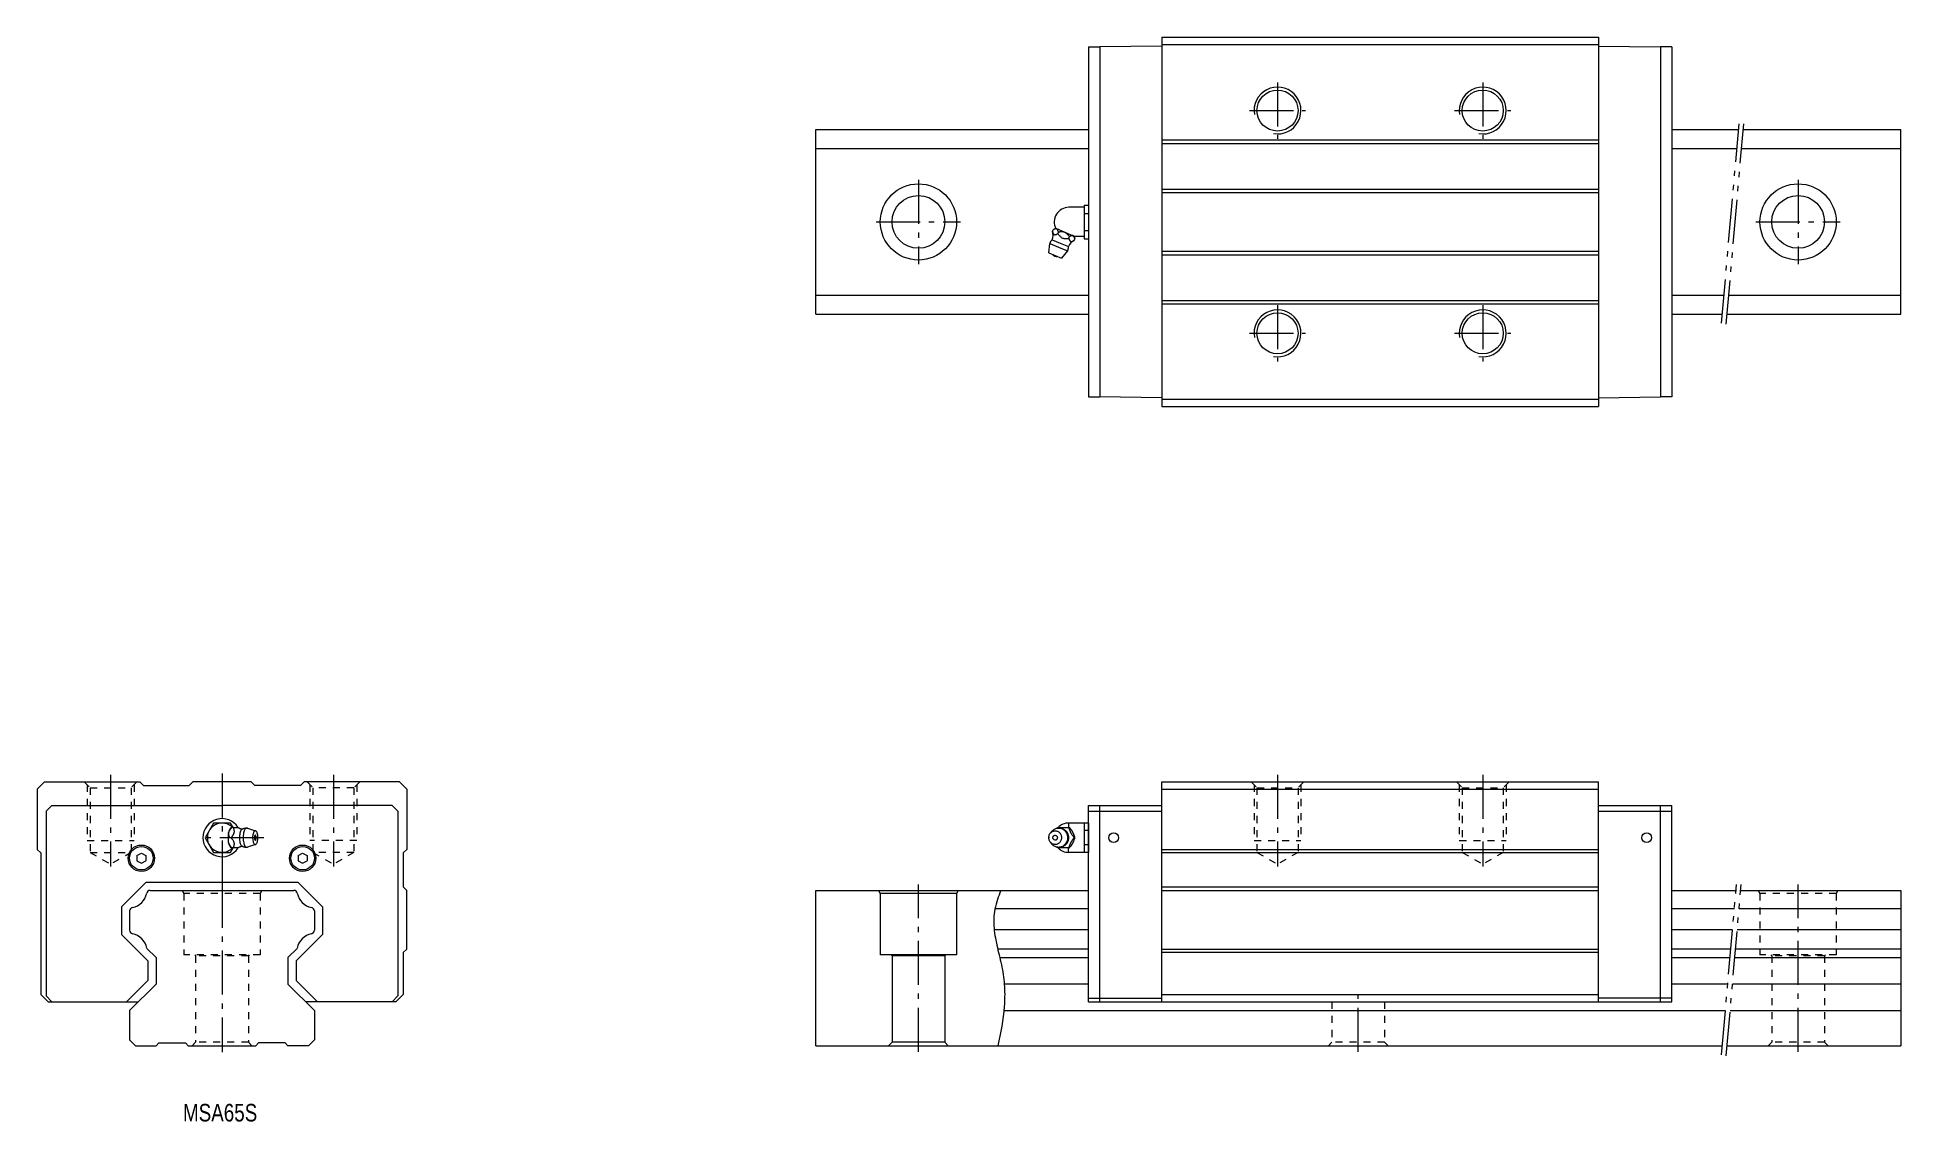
# Model space of a CAD drawing. Header units: inches. Extents: x -63 to 573, y -26 to 344.
import ezdxf

# ---------------------------------------------------------------- set-up
doc = ezdxf.new("R2010")
doc.units = ezdxf.units.IN
for name, pattern in [('CENTER', [22.8, 15, -3, 1.8, -3]), ('DASHED', [4.8, 2.4, -2.4]), ('PHANTOM', [27.6, 15, -3, 1.8, -3, 1.8, -3])]:
    doc.linetypes.add(name, pattern=pattern)
doc.layers.add('Unnamed [1]', color=7, linetype='Continuous', lineweight=0)
doc.layers.add('Unnamed [2]', color=7, linetype='Continuous', lineweight=0)
doc.styles.add('CK_TEXT_STYLE_0043', font='', dxfattribs={"width": 0.8, "height": 6})
doc.styles.get('CK_TEXT_STYLE_0043').set_extended_font_data('SMOOTH')

msp = doc.modelspace()

# ---------------------------------------------------------------- texts
at = {"layer": 'Unnamed [1]', "color": 4, "lineweight": 0, "insert": (-0.64, -19.82), "char_height": 6, "attachment_point": 2, "line_spacing_factor": 0.75, "style": 'CK_TEXT_STYLE_0043'}
msp.add_mtext('MSA65S', dxfattribs=at)

# ---------------------------------------------------------------- linework, layer by layer
at = {"layer": 'Unnamed [1]', "color": 4, "linetype": 'Continuous', "lineweight": 0}
for p, q in [((295.46, 340.77), (299.36, 340.77)), ((320.46, 341.07), (299.36, 340.77)), ((469.46, 341.07), (490.56, 340.77)), ((490.56, 340.77), (490.56, 221.37)), ((494.46, 340.77), (490.56, 340.77)), ((494.46, 340.77), (494.46, 221.37)), ((494.46, 286.84), (494.46, 275.3)), ((295.46, 221.37), (299.36, 221.37)), ((320.46, 221.07), (299.36, 221.37)), ((469.46, 221.07), (490.56, 221.37)), ((494.46, 221.37), (490.56, 221.37))]:
    msp.add_line(p, q, dxfattribs=at)
at = {"layer": 'Unnamed [1]', "color": 4, "linetype": 'Continuous', "lineweight": 0, "extrusion": (-1.46155e-06, -2.923e-06, 1)}
msp.add_line((-24.5, 53, 0), (24.5, 53, 0), dxfattribs=at)
at = {"layer": 'Unnamed [1]', "color": 4, "linetype": 'Continuous', "lineweight": 0, "extrusion": (-4.38427e-06, -4.38427e-06, 1)}
for p, q in [((-31.5, 45.99, 0), (-31.5, 39.4, 0)), ((31.5, 45.99, 0), (31.5, 39.4, 0)), ((25.65, 33.25, 0), (22.5, 30.1, 0))]:
    msp.add_line(p, q, dxfattribs=at)
at = {"layer": 'Unnamed [1]', "color": 4, "linetype": 'Continuous', "lineweight": 0, "extrusion": (-1.46155e-06, -4.38466e-06, 1)}
for p, q in [((-25.65, 33.25, 0), (-22.5, 30.1, 0)), ((-22.5, 30.1, 0), (-22.5, 21, 0)), ((22.5, 30.1, 0), (22.5, 21, 0)), ((-22.5, 21, 0), (-31.5, 12, 0)), ((22.5, 21, 0), (31.5, 12, 0)), ((-31.5, 12, 0), (-31.5, 2, 0)), ((31.5, 12, 0), (31.5, 2, 0)), ((-31.5, 2, 0), (-29.5, 0, 0)), ((-21.5, 1, 0), (-22.5, 0, 0)), ((-21.5, 1, 0), (-12.5, 1, 0)), ((-12.5, 1, 0), (-11.5, 0, 0)), ((12.5, 1, 0), (11.5, 0, 0)), ((21.5, 1, 0), (12.5, 1, 0)), ((21.5, 1, 0), (22.5, 0, 0)), ((31.5, 2, 0), (29.5, 0, 0)), ((-29.5, 0, 0), (-22.5, 0, 0)), ((-11.5, 0, 0), (11.5, 0, 0)), ((29.5, 0, 0), (22.5, 0, 0))]:
    msp.add_line(p, q, dxfattribs=at)
at = {"layer": 'Unnamed [1]', "color": 4, "linetype": 'Continuous', "lineweight": 0}
for centre, radius, start, end in [((-31.67, 53.17, 0), 6.1, 280.80394, 349.19606), ((-24.5, 51.8, 0), 1.2, 90, 169.19606), ((24.5, 51.8, 0), 1.2, 10.80394, 90), ((31.67, 53.17, 0), 6.1, 190.80394, 259.19606), ((-30.3, 45.99, 0), 1.2, 100.80394, 180), ((30.3, 45.99, 0), 1.2, 0, 79.19606), ((-30.3, 39.4, 0), 1.2, 180, 259.19606), ((-31.67, 32.23, 0), 6.1, 9.65607, 79.19606), ((31.67, 32.23, 0), 6.1, 100.80394, 170.34393), ((30.3, 39.4, 0), 1.2, 280.80394, 0)]:
    msp.add_arc(centre, radius, start, end, dxfattribs=at)
at = {"layer": 'Unnamed [2]', "color": 4, "linetype": 'Continuous', "lineweight": 0}
for p, q in [((320.46, 344.07), (320.46, 218.07)), ((320.46, 344.07), (469.46, 344.07)), ((469.46, 344.07), (469.46, 218.07)), ((295.46, 340.77), (295.46, 221.37)), ((299.36, 340.77), (299.36, 221.37)), ((320.46, 341.57), (469.46, 341.57)), ((202.5, 312.57), (295.46, 312.57)), ((202.5, 249.57), (202.5, 312.57)), ((494.46, 312.57), (517.18, 312.57)), ((518.79, 312.57), (572.5, 312.57)), ((572.5, 249.57), (572.5, 312.57)), ((202.5, 306.07), (295.46, 306.07)), ((320.46, 309.07), (469.46, 309.07)), ((320.46, 307.87), (469.46, 307.87)), ((494.46, 306.07), (516.61, 306.07)), ((518.22, 306.07), (572.5, 306.07)), ((293.97, 286.07, 0), (288.81, 286.07, 0)), ((293.97, 286.84), (295.46, 286.84)), ((293.97, 286.84), (293.97, 275.3)), ((295.46, 286.84), (295.46, 275.3)), ((320.46, 292.27), (469.46, 292.27)), ((320.46, 291.07), (469.46, 291.07)), ((293.97, 283.96), (295.46, 283.96)), ((281.96, 270.47, -0.2), (282.26, 273.7, -0.2)), ((282.26, 273.7, -0.2), (285.31, 272.44, -0.2)), ((283.11, 274.97, -0.2), (285.89, 273.82, -0.2)), ((283.17, 277.82, -0.2), (283.4, 278.37, -0.2)), ((284.58, 278.69, -0.2), (284.18, 278.86, -0.2)), ((284.58, 278.69, -0.2), (284.65, 278.66, -0.2)), ((287.34, 277.55, -0.2), (284.65, 278.66, -0.2)), ((285.03, 277.04, -0.2), (285.26, 277.6, -0.2)), ((285.89, 273.82, -0.2), (288.66, 272.67, -0.2)), ((287.34, 277.55, -0.2), (287.49, 277.49, -0.2)), ((290.18, 276.37, -0.2), (287.49, 277.49, -0.2)), ((288.77, 275.5, -0.2), (289, 276.05, -0.2)), ((290.18, 276.37, -0.2), (290.26, 276.34, -0.2)), ((290.65, 276.18, -0.2), (290.26, 276.34, -0.2)), ((290.63, 274.72, -0.2), (290.86, 275.28, -0.2)), ((293.97, 276.07, 0), (290.67, 276.07, 0)), ((293.97, 278.18), (295.46, 278.18)), ((293.97, 275.3), (295.46, 275.3)), ((281.96, 270.47, -0.2), (284.13, 269.57, -0.2)), ((284.13, 269.57, -0.2), (286.3, 268.67, -0.2)), ((285.31, 272.44, -0.2), (288.36, 271.17, -0.2)), ((288.36, 271.17, -0.2), (286.3, 268.67, -0.2)), ((320.46, 271.07), (469.46, 271.07)), ((320.46, 269.87), (469.46, 269.87)), ((202.5, 256.07), (295.46, 256.07)), ((320.46, 254.27), (469.46, 254.27)), ((494.46, 256.07), (512.24, 256.07)), ((513.85, 256.07), (572.5, 256.07)), ((202.5, 249.57), (295.46, 249.57)), ((320.46, 253.07), (469.46, 253.07)), ((494.46, 249.57), (511.67, 249.57)), ((513.28, 249.57), (572.5, 249.57)), ((320.46, 220.57), (469.46, 220.57)), ((320.46, 218.07), (469.46, 218.07)), ((-60.5, 90), (-63, 87.5)), ((-60.5, 90), (-28, 90)), ((-28, 90), (-26.8, 88.8)), ((-10, 90), (-11.2, 88.8)), ((10, 90), (-10, 90)), ((10, 90), (11.2, 88.8)), ((28, 90), (26.8, 88.8)), ((60.5, 90), (28, 90)), ((60.5, 90), (63, 87.5)), ((320.46, 15), (320.46, 90)), ((320.46, 90), (469.46, 90)), ((469.46, 15), (469.46, 90)), ((-63, 87.5), (-63, 67)), ((-26.8, 88.8), (-11.2, 88.8)), ((26.8, 88.8), (11.2, 88.8)), ((63, 87.5), (63, 67)), ((320.46, 87.5), (469.46, 87.5)), ((-60, 80), (-58, 82)), ((-60, 80), (-60, 17)), ((-58, 82), (0, 82)), ((58, 82), (0, 82)), ((60, 80), (58, 82)), ((60, 80), (60, 17)), ((295.46, 15), (295.46, 82)), ((295.46, 82), (320.46, 82)), ((295.46, 80), (320.46, 80)), ((299.36, 15), (299.36, 82)), ((469.46, 82), (494.46, 82)), ((469.46, 80), (494.46, 80)), ((490.56, 15), (490.56, 82)), ((494.46, 15), (494.46, 82)), ((-2.89, 75.99, -10.15), (-5.77, 71, -10.15)), ((-5.77, 71, -10.15), (-2.89, 65.99, -10.16)), ((2.9, 75.99, -10.16), (-2.89, 75.99, -10.16)), ((2.22, 72.68), (2.25, 72.82)), ((3.76, 74.48, -9.81), (2.9, 75.99, -10.16)), ((3.22, 74.5), (3.31, 74.5)), ((3.87, 74.5), (3.31, 74.5)), ((3.87, 74.5), (5.51, 74.5)), ((8.64, 74.27), (11.45, 73.33)), ((282.52, 72.58, 10.72), (283.06, 73.22, 10.72)), ((285.03, 74.5, 10.72), (288.77, 74.5, 10.72)), ((295.46, 76), (288.73, 76)), ((288.73, 76), (288.73, 74.49, 3.58)), ((288.77, 74.5, 10.72), (289, 74.5, 10.72)), ((290.18, 72.82, 10.72), (290.26, 72.68, 10.72)), ((290.63, 71, 10.72), (290.86, 71, 10.72)), ((293.97, 76), (293.97, 66)), ((295.46, 73.45, 4.36), (293.97, 73.45, 4.36)), ((295.46, 76), (295.46, 66)), ((-63, 67), (-61.8, 65.8)), ((-61.8, 65.8), (-61.8, 17.5)), ((-29, 64.87), (-27.5, 65.73)), ((-29, 64.87), (-29, 63.13)), ((-27.5, 65.73), (-26, 64.87)), ((-26, 64.87), (-26, 63.13)), ((-2.89, 65.99, -10.16), (2.89, 66, -10.15)), ((2.25, 69.18), (2.22, 69.32)), ((2.89, 66, -10.15), (3.76, 67.51, -9.81)), ((3.31, 67.5), (3.22, 67.5)), ((3.87, 67.5), (3.31, 67.5)), ((5.5, 67.5), (3.87, 67.5)), ((11.45, 68.67), (8.64, 67.72)), ((26, 64.87), (27.5, 65.73)), ((26, 64.87), (26, 63.13)), ((27.5, 65.73), (29, 64.87)), ((29, 64.87), (29, 63.13)), ((63, 67), (61.8, 65.8)), ((61.8, 65.8), (61.8, 54.2)), ((283.06, 68.78, 10.72), (282.52, 69.42, 10.72)), ((288.77, 67.5, 10.72), (285.03, 67.5, 10.72)), ((288.73, 66), (288.73, 67.51, 3.58)), ((295.46, 66), (288.73, 66)), ((288.77, 67.5, 10.72), (289, 67.5, 10.72)), ((290.26, 69.32, 10.72), (290.18, 69.18, 10.72)), ((295.46, 68.53, 4.35), (293.97, 68.53, 4.35)), ((320.46, 67), (469.46, 67)), ((320.46, 66), (469.46, 66)), ((-29, 63.13), (-27.5, 62.27)), ((-27.5, 62.27), (-26, 63.13)), ((26, 63.13), (27.5, 62.27)), ((27.5, 62.27), (29, 63.13)), ((-25.91, 55.8), (-34.3, 47.41)), ((-25.91, 55.8), (25.91, 55.8)), ((25.91, 55.8), (34.3, 47.41)), ((63, 53), (61.8, 54.2)), ((63, 33), (63, 53)), ((202.5, 53), (295.46, 53)), ((202.5, 0), (202.5, 53)), ((223.92, 53), (224.5, 52)), ((250.5, 52), (224.5, 52)), ((224.5, 52), (224.5, 31)), ((251.08, 53), (250.5, 52)), ((250.5, 52), (250.5, 31)), ((320.46, 54.2), (469.46, 54.2)), ((320.46, 53), (469.46, 53)), ((494.46, 53), (516.31, 53)), ((517.91, 53), (572.5, 53)), ((572.5, 53), (572.5, 0)), ((-34.3, 47.41), (-34.3, 37.94)), ((34.3, 47.41), (34.3, 37.94)), ((263.66, 46.89), (295.46, 46.89)), ((494.46, 46.89), (515.77, 46.89)), ((517.38, 46.89), (572.5, 46.89)), ((263.33, 39.69), (295.46, 39.69)), ((494.46, 39.69), (515.14, 39.69)), ((516.75, 39.69), (572.5, 39.69)), ((-34.3, 37.94), (-25.3, 28.94)), ((34.3, 37.94), (25.3, 28.94)), ((63, 33), (61.8, 31.8)), ((61.8, 31.8), (61.8, 17.5)), ((264.54, 33.06), (295.46, 33.06)), ((320.46, 33), (469.46, 33)), ((320.46, 32), (469.46, 32)), ((494.46, 33.06), (514.56, 33.06)), ((516.17, 33.06), (572.5, 33.06)), ((-25.3, 28.94), (-25.3, 22.3)), ((25.3, 28.94), (25.3, 22.3)), ((250.5, 31), (224.5, 31)), ((228.2, 31), (228.5, 30.7)), ((246.5, 30.7), (228.5, 30.7)), ((228.5, 30.7), (228.5, 1.2)), ((246.8, 31), (246.5, 30.7)), ((246.5, 30.7), (246.5, 1.2)), ((265.24, 30.14), (295.46, 30.14)), ((494.46, 30.14), (514.31, 30.14)), ((515.91, 30.14), (572.5, 30.14)), ((-32.6, 15), (-25.3, 22.3)), ((32.6, 15), (25.3, 22.3)), ((266.78, 21.1), (295.46, 21.1)), ((494.46, 21.1), (513.52, 21.1)), ((515.12, 21.1), (572.5, 21.1)), ((-59.3, 15), (-61.8, 17.5)), ((-60, 17), (-58, 15)), ((-59.3, 15), (-28.5, 15)), ((59.3, 15), (28.5, 15)), ((60, 17), (58, 15)), ((61.8, 17.5), (59.3, 15)), ((295.46, 16.25), (320.46, 16.25)), ((295.46, 15), (494.46, 15)), ((320.46, 17.5), (469.46, 17.5)), ((494.46, 16.25), (469.46, 16.25)), ((266.64, 12), (512.72, 12)), ((514.33, 12), (572.5, 12)), ((202.5, 0), (511.67, 0)), ((228.5, 1.2), (227.3, 0)), ((246.5, 1.2), (228.5, 1.2)), ((247.7, 0), (246.5, 1.2)), ((513.28, 0), (572.5, 0))]:
    msp.add_line(p, q, dxfattribs=at)
at = {"layer": 'Unnamed [2]', "color": 253, "linetype": 'CENTER', "lineweight": 0}
for p, q in [((359.96, 328.67), (359.96, 309.47)), ((429.96, 328.67), (429.96, 309.47)), ((350.36, 319.07), (369.56, 319.07)), ((420.36, 319.07), (439.56, 319.07)), ((237.5, 295.47), (237.5, 266.67)), ((537.5, 295.47), (537.5, 266.67)), ((223.1, 281.07), (251.9, 281.07)), ((523.1, 281.07), (551.9, 281.07)), ((359.96, 252.67), (359.96, 233.47)), ((429.96, 252.67), (429.96, 233.47)), ((350.36, 243.07), (369.56, 243.07)), ((420.36, 243.07), (439.56, 243.07)), ((-38, 92.48), (-38, 61.22)), ((0, 92.88), (0, 55.26)), ((38, 92.48), (38, 61.22)), ((359.96, 92.48), (359.96, 61.22)), ((429.96, 92.48), (429.96, 61.22)), ((14.24, 71), (-8, 71)), ((0, 55.26), (0, -2.22)), ((237.5, -2), (237.5, 55)), ((537.5, -2), (537.5, 55)), ((387.5, -2), (387.5, 17.5))]:
    msp.add_line(p, q, dxfattribs=at)
at = {"layer": 'Unnamed [2]', "color": 253, "linetype": 'PHANTOM', "lineweight": 0}
for p, q in [((511.41, 246.53), (517.36, 314.57)), ((512.98, 246.14), (518.96, 314.57)), ((511.41, -3.04), (516.48, 55)), ((512.98, -3.43), (518.09, 55))]:
    msp.add_line(p, q, dxfattribs=at)
at = {"layer": 'Unnamed [2]', "color": 253, "linetype": 'DASHED', "lineweight": 0}
for p, q in [((-47, 90), (-45, 88)), ((-46, 89), (-46, 70)), ((-29, 90), (-31, 88)), ((-30, 89), (-30, 70)), ((29, 90), (31, 88)), ((30, 89), (30, 70)), ((47, 90), (45, 88)), ((46, 89), (46, 70)), ((350.96, 90), (352.96, 88)), ((351.96, 89), (351.96, 70)), ((368.96, 90), (366.96, 88)), ((367.96, 89), (367.96, 70)), ((420.96, 90), (422.96, 88)), ((421.96, 89), (421.96, 70)), ((438.96, 90), (436.96, 88)), ((437.96, 89), (437.96, 70)), ((-45, 88), (-31, 88)), ((-45, 88), (-45, 66)), ((-31, 88), (-31, 66)), ((45, 88), (31, 88)), ((31, 88), (31, 66)), ((45, 88), (45, 66)), ((352.96, 88), (366.96, 88)), ((352.96, 88), (352.96, 66)), ((366.96, 88), (366.96, 66)), ((422.96, 88), (436.96, 88)), ((422.96, 88), (422.96, 66)), ((436.96, 88), (436.96, 66)), ((-46, 70), (-30, 70)), ((46, 70), (30, 70)), ((282.16, 71, 10.72), (281.96, 71, 10.72)), ((351.96, 70), (367.96, 70)), ((421.96, 70), (437.96, 70)), ((-45, 66), (-38, 61.96)), ((-45, 66), (-31, 66)), ((-31, 66), (-38, 61.96)), ((31, 66), (38, 61.96)), ((45, 66), (31, 66)), ((45, 66), (38, 61.96)), ((352.96, 66), (366.96, 66)), ((352.96, 66), (359.96, 61.96)), ((366.96, 66), (359.96, 61.96)), ((422.96, 66), (436.96, 66)), ((422.96, 66), (429.96, 61.96)), ((436.96, 66), (429.96, 61.96)), ((-13.58, 53), (-13, 52)), ((-13, 52), (-13, 31)), ((13, 52), (-13, 52)), ((13.58, 53), (13, 52)), ((13, 52), (13, 31)), ((523.92, 53), (524.5, 52)), ((550.5, 52), (524.5, 52)), ((524.5, 52), (524.5, 31)), ((551.08, 53), (550.5, 52)), ((550.5, 52), (550.5, 31)), ((13, 31), (-13, 31)), ((-9.3, 31), (-9, 30.7)), ((-9, 30.7), (-9, 1.2)), ((9, 30.7), (-9, 30.7)), ((9.3, 31), (9, 30.7)), ((9, 30.7), (9, 1.2)), ((550.5, 31), (524.5, 31)), ((528.2, 31), (528.5, 30.7)), ((546.5, 30.7), (528.5, 30.7)), ((528.5, 30.7), (528.5, 1.2)), ((546.8, 31), (546.5, 30.7)), ((546.5, 30.7), (546.5, 1.2)), ((378.5, 15), (378.5, 1.2)), ((396.5, 15), (396.5, 1.2)), ((-9, 1.2), (-10.2, 0)), ((9, 1.2), (-9, 1.2)), ((10.2, 0), (9, 1.2)), ((378.5, 1.2), (377.3, 0)), ((396.5, 1.2), (378.5, 1.2)), ((397.7, 0), (396.5, 1.2)), ((528.5, 1.2), (527.3, 0)), ((546.5, 1.2), (528.5, 1.2)), ((547.7, 0), (546.5, 1.2))]:
    msp.add_line(p, q, dxfattribs=at)
at = {"layer": 'Unnamed [2]', "color": 4, "linetype": 'Continuous', "lineweight": 0}
for points in [[(283.17, 277.82), (283.2, 277.73), (283.23, 277.64), (283.26, 277.55), (283.3, 277.47), (283.33, 277.38), (283.37, 277.3), (283.4, 277.22), (283.44, 277.14), (283.48, 277.07), (283.51, 277.02), (283.54, 276.98), (283.56, 276.94), (283.59, 276.91), (283.63, 276.87), (283.66, 276.84), (283.69, 276.81), (283.73, 276.78), (283.76, 276.76), (283.8, 276.74), (283.84, 276.73), (283.89, 276.71), (283.93, 276.71), (283.97, 276.7), (284.02, 276.7), (284.07, 276.7), (284.11, 276.7), (284.16, 276.71), (284.25, 276.73), (284.35, 276.76), (284.45, 276.79), (284.54, 276.82), (284.64, 276.86), (284.74, 276.91), (284.84, 276.95), (284.94, 277), (285.03, 277.04)], [(284.58, 278.69), (284.55, 278.7), (284.52, 278.71), (284.48, 278.71), (284.45, 278.72), (284.41, 278.72), (284.38, 278.72), (284.34, 278.72), (284.31, 278.71), (284.27, 278.71), (284.18, 278.69), (284.08, 278.66), (283.99, 278.63), (283.89, 278.59), (283.79, 278.55), (283.69, 278.51), (283.59, 278.46), (283.5, 278.42), (283.4, 278.37)], [(285.03, 277.04), (285.19, 276.85), (285.35, 276.66), (285.51, 276.46), (285.68, 276.28), (285.85, 276.1), (286.03, 275.94), (286.23, 275.79), (286.43, 275.67), (286.65, 275.56), (286.87, 275.49), (287.1, 275.44), (287.34, 275.41), (287.57, 275.4), (287.81, 275.41), (288.05, 275.42), (288.29, 275.45), (288.53, 275.47), (288.77, 275.5)], [(287.34, 277.55), (287.28, 277.57), (287.22, 277.59), (287.15, 277.61), (287.09, 277.62), (287.03, 277.64), (286.96, 277.65), (286.9, 277.66), (286.83, 277.67), (286.76, 277.67), (286.6, 277.68), (286.43, 277.69), (286.26, 277.69), (286.1, 277.68), (285.93, 277.67), (285.76, 277.65), (285.6, 277.63), (285.43, 277.62), (285.26, 277.6)], [(289, 276.05), (288.91, 276.16), (288.82, 276.28), (288.73, 276.39), (288.63, 276.5), (288.54, 276.61), (288.45, 276.72), (288.35, 276.82), (288.25, 276.93), (288.15, 277.03), (288.08, 277.08), (288.02, 277.14), (287.95, 277.2), (287.88, 277.25), (287.81, 277.3), (287.74, 277.35), (287.67, 277.39), (287.59, 277.44), (287.52, 277.47), (287.51, 277.48), (287.51, 277.48), (287.51, 277.48), (287.51, 277.48), (287.5, 277.48), (287.5, 277.48), (287.5, 277.48), (287.49, 277.49), (287.49, 277.49)], [(288.77, 275.5), (288.8, 275.41), (288.83, 275.32), (288.86, 275.23), (288.9, 275.15), (288.93, 275.06), (288.97, 274.98), (289, 274.9), (289.04, 274.82), (289.08, 274.75), (289.11, 274.7), (289.14, 274.66), (289.17, 274.62), (289.2, 274.59), (289.23, 274.55), (289.26, 274.52), (289.29, 274.49), (289.33, 274.46), (289.36, 274.44), (289.4, 274.42), (289.44, 274.41), (289.49, 274.39), (289.53, 274.39), (289.57, 274.38), (289.62, 274.38), (289.67, 274.38), (289.71, 274.38), (289.76, 274.39), (289.85, 274.41), (289.95, 274.44), (290.05, 274.47), (290.14, 274.5), (290.24, 274.54), (290.34, 274.59), (290.44, 274.63), (290.54, 274.68), (290.63, 274.72)], [(290.18, 276.37), (290.12, 276.39), (290.06, 276.4), (290, 276.4), (289.94, 276.4), (289.88, 276.39), (289.81, 276.38), (289.75, 276.36), (289.68, 276.34), (289.61, 276.32), (289.55, 276.29), (289.48, 276.27), (289.41, 276.24), (289.34, 276.21), (289.27, 276.18), (289.2, 276.15), (289.14, 276.12), (289.07, 276.08), (289, 276.05)], [(2.22, 72.68), (2.18, 72.47), (2.15, 72.27), (2.12, 72.07), (2.1, 71.88), (2.08, 71.69), (2.07, 71.5), (2.06, 71.33), (2.06, 71.16), (2.05, 71), (2.05, 71), (2.06, 70.83), (2.06, 70.67), (2.07, 70.49), (2.08, 70.31), (2.1, 70.12), (2.12, 69.92), (2.15, 69.72), (2.18, 69.52), (2.22, 69.32)], [(2.22, 72.68), (2.21, 72.62), (2.2, 72.56), (2.2, 72.51), (2.2, 72.45), (2.19, 72.39), (2.19, 72.34), (2.2, 72.28), (2.2, 72.23), (2.21, 72.17), (2.22, 72.04), (2.25, 71.9), (2.28, 71.77), (2.32, 71.64), (2.36, 71.51), (2.4, 71.38), (2.45, 71.25), (2.49, 71.12), (2.54, 71)], [(3.31, 74.5), (3.23, 74.39), (3.14, 74.28), (3.05, 74.17), (2.96, 74.06), (2.88, 73.95), (2.79, 73.83), (2.71, 73.72), (2.64, 73.61), (2.56, 73.49), (2.52, 73.42), (2.48, 73.35), (2.44, 73.28), (2.4, 73.21), (2.37, 73.14), (2.33, 73.06), (2.31, 72.99), (2.28, 72.91), (2.26, 72.84), (2.26, 72.84), (2.26, 72.84), (2.25, 72.83), (2.25, 72.83), (2.25, 72.83), (2.25, 72.82), (2.25, 72.82), (2.25, 72.82), (2.25, 72.82)], [(3.09, 74.4), (2.96, 74.31), (2.84, 74.19), (2.73, 74.04), (2.63, 73.87), (2.53, 73.68), (2.45, 73.47), (2.37, 73.26), (2.31, 73.04), (2.25, 72.82)], [(3.07, 74.4), (3.08, 74.4), (3.08, 74.41), (3.09, 74.41), (3.09, 74.41), (3.1, 74.41), (3.1, 74.42), (3.11, 74.42), (3.12, 74.42), (3.12, 74.43), (3.13, 74.43), (3.13, 74.43), (3.13, 74.43), (3.14, 74.44), (3.14, 74.44), (3.15, 74.44), (3.15, 74.45), (3.16, 74.45), (3.16, 74.45), (3.17, 74.46), (3.17, 74.46), (3.18, 74.46), (3.18, 74.46), (3.18, 74.47), (3.19, 74.47), (3.19, 74.47), (3.2, 74.48), (3.2, 74.48), (3.2, 74.48), (3.21, 74.49), (3.21, 74.49), (3.21, 74.49), (3.22, 74.49), (3.22, 74.5), (3.23, 74.5), (3.23, 74.5), (3.23, 74.51)], [(5.5, 74.5), (5.52, 74.49), (5.53, 74.48), (5.54, 74.47), (5.56, 74.46), (5.57, 74.45), (5.59, 74.44), (5.6, 74.43), (5.62, 74.42), (5.63, 74.41), (5.66, 74.39), (5.69, 74.37), (5.73, 74.35), (5.76, 74.34), (5.79, 74.32), (5.83, 74.3), (5.86, 74.28), (5.9, 74.26), (5.93, 74.25), (5.97, 74.23), (6.01, 74.21), (6.05, 74.2), (6.1, 74.18), (6.14, 74.17), (6.18, 74.15), (6.22, 74.14), (6.27, 74.12), (6.31, 74.11), (6.36, 74.1), (6.4, 74.08), (6.45, 74.07), (6.5, 74.06), (6.55, 74.05), (6.59, 74.04), (6.64, 74.03), (6.69, 74.03), (6.74, 74.02), (6.77, 74.02), (6.8, 74.01), (6.83, 74.01), (6.85, 74.01), (6.88, 74.01), (6.91, 74.01), (6.94, 74), (6.97, 74), (7, 74)], [(6.82, 73.91), (6.62, 73.73), (6.5, 73.57), (6.41, 73.41), (6.3, 73.18), (6.2, 72.88), (6.1, 72.52), (6.03, 72.13), (5.98, 71.74), (5.95, 71.41), (5.94, 71.1), (5.94, 71), (5.94, 71), (5.96, 70.45), (5.99, 70.11), (6.06, 69.69), (6.13, 69.34), (6.21, 69.06), (6.32, 68.76), (6.42, 68.56), (6.54, 68.37), (6.65, 68.23), (6.77, 68.11), (6.82, 68.08)], [(6.81, 73.91), (6.82, 73.91), (6.82, 73.91), (6.83, 73.92), (6.83, 73.92), (6.84, 73.92), (6.84, 73.92), (6.85, 73.93), (6.85, 73.93), (6.85, 73.93), (6.89, 73.96), (6.93, 73.98), (6.97, 74), (7, 74.02), (7.04, 74.04), (7.08, 74.06), (7.12, 74.08), (7.16, 74.1), (7.2, 74.11), (7.25, 74.13), (7.29, 74.15), (7.33, 74.16), (7.37, 74.17), (7.41, 74.19), (7.45, 74.2), (7.49, 74.21), (7.54, 74.23), (7.58, 74.24), (7.62, 74.25), (7.67, 74.26), (7.71, 74.27), (7.75, 74.27), (7.79, 74.28), (7.84, 74.29), (7.88, 74.29), (7.93, 74.3), (7.97, 74.3), (8.02, 74.31), (8.07, 74.31), (8.11, 74.31), (8.16, 74.32), (8.21, 74.32), (8.26, 74.32), (8.3, 74.31), (8.35, 74.31), (8.4, 74.31), (8.41, 74.31), (8.43, 74.3), (8.45, 74.3), (8.46, 74.3), (8.48, 74.3), (8.5, 74.29), (8.51, 74.29), (8.53, 74.29), (8.54, 74.28)], [(8.48, 74.3), (8.27, 74.25), (8.14, 74.18), (8.03, 74.08), (7.93, 73.97), (7.81, 73.79), (7.71, 73.61), (7.59, 73.36), (7.48, 73.04), (7.38, 72.65), (7.3, 72.22), (7.25, 71.8), (7.22, 71.44), (7.21, 71.1), (7.21, 71), (7.21, 71), (7.24, 70.36), (7.27, 70), (7.32, 69.67), (7.4, 69.26), (7.5, 68.91), (7.6, 68.62), (7.71, 68.38), (7.81, 68.2), (7.9, 68.06), (8.02, 67.92), (8.13, 67.83), (8.24, 67.75), (8.37, 67.71), (8.48, 67.7), (8.6, 67.71), (8.64, 67.72)], [(8.64, 74.27), (8.62, 74.28), (8.6, 74.28), (8.58, 74.28), (8.57, 74.29), (8.55, 74.29), (8.53, 74.29), (8.51, 74.3), (8.49, 74.3), (8.48, 74.3)], [(11.54, 71.64), (11.44, 71.79), (11.38, 71.82), (11.33, 71.83), (11.27, 71.81), (11.22, 71.76), (11.16, 71.68), (11.11, 71.57), (11.06, 71.38), (11.03, 71.2), (11.02, 71.04), (11.02, 71), (11.02, 71), (11.02, 70.9), (11.03, 70.79), (11.05, 70.68), (11.07, 70.56), (11.1, 70.44), (11.15, 70.33), (11.21, 70.25), (11.27, 70.19), (11.34, 70.17)], [(11.34, 70.17), (11.36, 70.17), (11.39, 70.18), (11.41, 70.19), (11.44, 70.21), (11.46, 70.23), (11.48, 70.25), (11.5, 70.28), (11.52, 70.31), (11.54, 70.35)], [(283.06, 73.22), (283.44, 73.61), (283.64, 73.76), (283.89, 73.92), (284.09, 74.03), (284.33, 74.12), (284.58, 74.2), (284.83, 74.26), (285.04, 74.29), (285.31, 74.3)], [(288.68, 71), (288.68, 70.95), (288.68, 70.9), (288.67, 70.85), (288.67, 70.8), (288.67, 70.75), (288.66, 70.7), (288.66, 70.65), (288.65, 70.6), (288.65, 70.55), (288.64, 70.49), (288.63, 70.44), (288.62, 70.39), (288.61, 70.34), (288.6, 70.28), (288.59, 70.23), (288.58, 70.18), (288.56, 70.13), (288.55, 70.08), (288.53, 70.02), (288.52, 69.97), (288.5, 69.92), (288.48, 69.87), (288.46, 69.82), (288.45, 69.77), (288.43, 69.72), (288.41, 69.67), (288.38, 69.62), (288.36, 69.57), (288.34, 69.53), (288.31, 69.48), (288.29, 69.43), (288.26, 69.38), (288.24, 69.34), (288.21, 69.29), (288.18, 69.24), (288.16, 69.2), (288.13, 69.15), (288.1, 69.11), (288.07, 69.06), (288.04, 69.02), (288, 68.98), (287.97, 68.93), (287.94, 68.89), (287.9, 68.85), (287.87, 68.81), (287.83, 68.77), (287.8, 68.73), (287.76, 68.69), (287.72, 68.65), (287.69, 68.62), (287.65, 68.58), (287.61, 68.54), (287.57, 68.51), (287.53, 68.47), (287.49, 68.44), (287.45, 68.4), (287.41, 68.37), (287.36, 68.34), (287.32, 68.3), (287.28, 68.27), (287.23, 68.24), (287.19, 68.21), (287.15, 68.18), (287.1, 68.16), (287.06, 68.13), (287.01, 68.1), (286.96, 68.08), (286.92, 68.05), (286.87, 68.03), (286.82, 68), (286.77, 67.98), (286.73, 67.96), (286.68, 67.94), (286.63, 67.92), (286.58, 67.9), (286.53, 67.88), (286.48, 67.86), (286.43, 67.84), (286.38, 67.83), (286.33, 67.81), (286.28, 67.8), (286.23, 67.79), (286.18, 67.77), (286.13, 67.76), (286.08, 67.75), (286.03, 67.74), (285.97, 67.73), (285.92, 67.72), (285.87, 67.71), (285.82, 67.71), (285.77, 67.7), (285.72, 67.7), (285.66, 67.69), (285.61, 67.69), (285.56, 67.68), (285.51, 67.68), (285.46, 67.68), (285.4, 67.68), (285.35, 67.68), (285.3, 67.68), (285.25, 67.69), (285.2, 67.69), (285.14, 67.7), (285.09, 67.7), (285.04, 67.71), (284.99, 67.71), (284.94, 67.72), (284.89, 67.73), (284.86, 67.73), (284.83, 67.74), (284.8, 67.74), (284.77, 67.75), (284.73, 67.75), (284.7, 67.76), (284.67, 67.77), (284.64, 67.77), (284.61, 67.78)], [(284.84, 74.27), (284.87, 74.27), (284.9, 74.28), (284.93, 74.28), (284.96, 74.29), (284.99, 74.29), (285.02, 74.29), (285.05, 74.3), (285.08, 74.3), (285.11, 74.3), (285.16, 74.31), (285.22, 74.31), (285.27, 74.31), (285.32, 74.32), (285.37, 74.32), (285.42, 74.32), (285.48, 74.32), (285.53, 74.32), (285.58, 74.31), (285.63, 74.31), (285.68, 74.31), (285.73, 74.3), (285.79, 74.3), (285.84, 74.29), (285.89, 74.28), (285.94, 74.28), (285.99, 74.27), (286.04, 74.26), (286.09, 74.25), (286.14, 74.24), (286.19, 74.22), (286.24, 74.21), (286.29, 74.2), (286.34, 74.18), (286.39, 74.17), (286.44, 74.15), (286.49, 74.14), (286.54, 74.12), (286.59, 74.1), (286.63, 74.08), (286.68, 74.06), (286.73, 74.04), (286.78, 74.02), (286.82, 74), (286.87, 73.97), (286.91, 73.95), (286.96, 73.93), (287, 73.9), (287.05, 73.88), (287.09, 73.85), (287.14, 73.82), (287.18, 73.79), (287.22, 73.77), (287.26, 73.74), (287.31, 73.71), (287.35, 73.68), (287.39, 73.64), (287.43, 73.61), (287.47, 73.58), (287.51, 73.55), (287.55, 73.51), (287.59, 73.48), (287.62, 73.44), (287.66, 73.41), (287.7, 73.37), (287.73, 73.34), (287.77, 73.3), (287.81, 73.26), (287.84, 73.22), (287.87, 73.18), (287.91, 73.14), (287.94, 73.1), (287.97, 73.06), (288, 73.02), (288.03, 72.98), (288.06, 72.94), (288.09, 72.9), (288.12, 72.85), (288.15, 72.81), (288.18, 72.77), (288.21, 72.72), (288.23, 72.68), (288.26, 72.63), (288.28, 72.58), (288.31, 72.54), (288.33, 72.49), (288.35, 72.44), (288.37, 72.4), (288.4, 72.35), (288.42, 72.3), (288.44, 72.25), (288.45, 72.2), (288.47, 72.16), (288.49, 72.11), (288.51, 72.06), (288.52, 72.01), (288.54, 71.96), (288.55, 71.91), (288.57, 71.86), (288.58, 71.8), (288.59, 71.75), (288.6, 71.7), (288.61, 71.65), (288.62, 71.6), (288.63, 71.55), (288.64, 71.49), (288.65, 71.44), (288.65, 71.39), (288.66, 71.34), (288.66, 71.3), (288.67, 71.26), (288.67, 71.22), (288.67, 71.19), (288.67, 71.15), (288.67, 71.11), (288.68, 71.08), (288.68, 71.04), (288.68, 71)], [(284.85, 74.26), (284.87, 74.28), (284.89, 74.31), (284.91, 74.34), (284.93, 74.37), (284.95, 74.39), (284.97, 74.42), (284.99, 74.45), (285.01, 74.47), (285.03, 74.5)], [(288.77, 74.5), (288.8, 74.39), (288.83, 74.28), (288.86, 74.17), (288.9, 74.06), (288.93, 73.95), (288.97, 73.84), (289, 73.73), (289.04, 73.61), (289.08, 73.5), (289.11, 73.43), (289.14, 73.35), (289.17, 73.28), (289.2, 73.21), (289.23, 73.14), (289.26, 73.07), (289.29, 72.99), (289.33, 72.92), (289.36, 72.84), (289.4, 72.77), (289.44, 72.69), (289.49, 72.62), (289.53, 72.54), (289.57, 72.47), (289.62, 72.39), (289.67, 72.32), (289.71, 72.25), (289.76, 72.18), (289.85, 72.04), (289.95, 71.9), (290.05, 71.77), (290.14, 71.64), (290.24, 71.51), (290.34, 71.38), (290.44, 71.25), (290.54, 71.13), (290.63, 71)], [(290.63, 71), (290.55, 70.89), (290.47, 70.78), (290.38, 70.67), (290.3, 70.56), (290.21, 70.45), (290.13, 70.34), (290.04, 70.23), (289.96, 70.11), (289.88, 70), (289.83, 69.93), (289.78, 69.85), (289.73, 69.78), (289.69, 69.71), (289.64, 69.64), (289.6, 69.57), (289.55, 69.49), (289.51, 69.42), (289.47, 69.34), (289.42, 69.27), (289.38, 69.19), (289.35, 69.12), (289.31, 69.04), (289.27, 68.97), (289.24, 68.89), (289.21, 68.82), (289.18, 68.75), (289.15, 68.68), (289.1, 68.54), (289.05, 68.4), (289, 68.27), (288.96, 68.14), (288.92, 68.01), (288.88, 67.88), (288.84, 67.75), (288.81, 67.63), (288.77, 67.5)], [(2.25, 69.18), (2.28, 69.08), (2.32, 68.98), (2.36, 68.88), (2.4, 68.78), (2.45, 68.68), (2.51, 68.59), (2.57, 68.49), (2.63, 68.4), (2.69, 68.31), (2.75, 68.22), (2.82, 68.12), (2.89, 68.03), (2.96, 67.94), (3.03, 67.85), (3.1, 67.76), (3.17, 67.67), (3.24, 67.59), (3.31, 67.5)], [(2.25, 69.18), (2.31, 68.95), (2.37, 68.73), (2.45, 68.52), (2.53, 68.32), (2.63, 68.13), (2.73, 67.96), (2.84, 67.81), (2.96, 67.68), (3.09, 67.59)], [(3.23, 67.49), (3.22, 67.5), (3.22, 67.5), (3.22, 67.5), (3.21, 67.5), (3.21, 67.51), (3.21, 67.51), (3.2, 67.51), (3.2, 67.52), (3.2, 67.52), (3.19, 67.52), (3.19, 67.52), (3.18, 67.53), (3.18, 67.53), (3.18, 67.53), (3.17, 67.54), (3.17, 67.54), (3.16, 67.54), (3.16, 67.54), (3.15, 67.55), (3.15, 67.55), (3.15, 67.55), (3.14, 67.55), (3.14, 67.56), (3.13, 67.56), (3.13, 67.56), (3.12, 67.57), (3.12, 67.57), (3.11, 67.57), (3.11, 67.57), (3.1, 67.58), (3.1, 67.58), (3.09, 67.58), (3.09, 67.59), (3.08, 67.59), (3.08, 67.59), (3.07, 67.59)], [(6.98, 67.99), (6.97, 67.99), (6.96, 67.99), (6.95, 67.99), (6.94, 67.99), (6.93, 67.99), (6.92, 67.99), (6.91, 67.99), (6.9, 67.99), (6.89, 67.99), (6.84, 67.98), (6.79, 67.98), (6.75, 67.98), (6.7, 67.97), (6.65, 67.96), (6.6, 67.95), (6.55, 67.94), (6.51, 67.93), (6.46, 67.92), (6.42, 67.91), (6.37, 67.9), (6.33, 67.89), (6.29, 67.88), (6.24, 67.86), (6.2, 67.85), (6.16, 67.84), (6.12, 67.82), (6.08, 67.81), (6.04, 67.79), (6, 67.78), (5.97, 67.76), (5.93, 67.74), (5.89, 67.73), (5.86, 67.71), (5.83, 67.69), (5.79, 67.68), (5.76, 67.66), (5.73, 67.64), (5.7, 67.62), (5.67, 67.61), (5.64, 67.59), (5.61, 67.57), (5.58, 67.55), (5.56, 67.54), (5.53, 67.52), (5.51, 67.5), (5.51, 67.5), (5.51, 67.5), (5.5, 67.5), (5.5, 67.5), (5.5, 67.5), (5.5, 67.49), (5.5, 67.49), (5.5, 67.49), (5.49, 67.49)], [(8.54, 67.7), (8.5, 67.7), (8.45, 67.69), (8.41, 67.69), (8.37, 67.69), (8.33, 67.68), (8.29, 67.68), (8.24, 67.68), (8.2, 67.68), (8.16, 67.68), (8.11, 67.68), (8.07, 67.68), (8.02, 67.68), (7.98, 67.69), (7.93, 67.69), (7.88, 67.7), (7.84, 67.7), (7.79, 67.71), (7.75, 67.72), (7.7, 67.73), (7.66, 67.74), (7.61, 67.75), (7.57, 67.76), (7.53, 67.77), (7.49, 67.78), (7.44, 67.79), (7.4, 67.81), (7.36, 67.82), (7.32, 67.84), (7.28, 67.85), (7.24, 67.87), (7.2, 67.88), (7.16, 67.9), (7.12, 67.92), (7.08, 67.94), (7.04, 67.96), (7, 67.98), (6.98, 67.99), (6.96, 68), (6.94, 68.01), (6.91, 68.03), (6.89, 68.04), (6.87, 68.05), (6.85, 68.07), (6.83, 68.08), (6.81, 68.1)], [(284.53, 67.8), (284.52, 67.81), (284.51, 67.81), (284.5, 67.82), (284.49, 67.82), (284.48, 67.82), (284.47, 67.83), (284.46, 67.83), (284.45, 67.83), (284.44, 67.84), (284.43, 67.84), (284.43, 67.84), (284.43, 67.84), (284.43, 67.84), (284.43, 67.84), (284.42, 67.84), (284.42, 67.85), (284.42, 67.85), (284.42, 67.85)], [(285.03, 67.5), (285.01, 67.53), (284.99, 67.55), (284.97, 67.58), (284.95, 67.61), (284.93, 67.63), (284.91, 67.66), (284.89, 67.68), (284.87, 67.71), (284.85, 67.74)]]:
    msp.add_lwpolyline(points, dxfattribs=at)
at = {"layer": 'Unnamed [2]', "color": 4, "linetype": 'Continuous', "lineweight": 0, "extrusion": (0, 0, -1)}
for points in [[(-285.26, 277.6), (-285.23, 277.69), (-285.2, 277.77), (-285.17, 277.86), (-285.13, 277.95), (-285.1, 278.03), (-285.06, 278.12), (-285.03, 278.2), (-284.99, 278.28), (-284.95, 278.35), (-284.92, 278.39), (-284.89, 278.44), (-284.87, 278.47), (-284.84, 278.51), (-284.81, 278.55), (-284.77, 278.58), (-284.74, 278.61), (-284.7, 278.63), (-284.67, 278.66), (-284.67, 278.66), (-284.66, 278.66), (-284.66, 278.66), (-284.66, 278.66), (-284.66, 278.66), (-284.66, 278.66), (-284.66, 278.66), (-284.66, 278.66), (-284.65, 278.66)], [(-290.86, 275.28), (-290.84, 275.35), (-290.81, 275.42), (-290.79, 275.49), (-290.76, 275.56), (-290.73, 275.63), (-290.71, 275.7), (-290.68, 275.77), (-290.65, 275.84), (-290.62, 275.9), (-290.59, 275.96), (-290.55, 276.02), (-290.52, 276.08), (-290.48, 276.14), (-290.44, 276.19), (-290.4, 276.23), (-290.35, 276.28), (-290.31, 276.31), (-290.26, 276.34)], [(-3.09, 71), (-3.18, 71.11), (-3.27, 71.22), (-3.36, 71.33), (-3.44, 71.44), (-3.53, 71.55), (-3.61, 71.66), (-3.69, 71.77), (-3.77, 71.89), (-3.85, 72), (-3.89, 72.07), (-3.93, 72.14), (-3.97, 72.21), (-4.01, 72.29), (-4.04, 72.36), (-4.07, 72.43), (-4.1, 72.5), (-4.13, 72.58), (-4.15, 72.65), (-4.17, 72.73), (-4.19, 72.8), (-4.2, 72.88), (-4.21, 72.95), (-4.21, 73.03), (-4.21, 73.1), (-4.21, 73.18), (-4.21, 73.25), (-4.2, 73.32), (-4.18, 73.46), (-4.16, 73.59), (-4.13, 73.72), (-4.09, 73.86), (-4.05, 73.99), (-4, 74.11), (-3.96, 74.24), (-3.91, 74.37), (-3.87, 74.5)], [(-3.87, 67.5), (-3.91, 67.61), (-3.95, 67.72), (-3.99, 67.83), (-4.02, 67.94), (-4.06, 68.05), (-4.09, 68.16), (-4.12, 68.27), (-4.15, 68.39), (-4.18, 68.5), (-4.19, 68.57), (-4.2, 68.64), (-4.21, 68.71), (-4.21, 68.79), (-4.21, 68.86), (-4.21, 68.93), (-4.21, 69), (-4.2, 69.08), (-4.19, 69.15), (-4.18, 69.23), (-4.16, 69.3), (-4.14, 69.38), (-4.11, 69.45), (-4.09, 69.53), (-4.06, 69.6), (-4.02, 69.68), (-3.99, 69.75), (-3.95, 69.82), (-3.87, 69.96), (-3.78, 70.09), (-3.69, 70.22), (-3.6, 70.36), (-3.5, 70.49), (-3.4, 70.61), (-3.3, 70.74), (-3.2, 70.87), (-3.09, 71)], [(-12.24, 71), (-12.21, 71.57), (-12.18, 71.86), (-12.1, 72.24), (-12.03, 72.51), (-11.94, 72.74), (-11.84, 72.94), (-11.74, 73.1), (-11.65, 73.2), (-11.57, 73.27), (-11.49, 73.31), (-11.38, 73.34), (-11.28, 73.34), (-11.18, 73.31), (-11.09, 73.26), (-10.99, 73.16), (-10.89, 73.04), (-10.79, 72.86), (-10.69, 72.62), (-10.6, 72.32), (-10.52, 71.98), (-10.48, 71.64), (-10.45, 71.35), (-10.44, 71.08), (-10.44, 71), (-10.44, 71), (-10.47, 70.43), (-10.5, 70.14), (-10.58, 69.75), (-10.65, 69.49), (-10.74, 69.25), (-10.84, 69.05), (-10.94, 68.89), (-11.02, 68.8), (-11.11, 68.73), (-11.19, 68.68), (-11.3, 68.65), (-11.4, 68.65), (-11.5, 68.68), (-11.59, 68.74), (-11.69, 68.84), (-11.79, 68.96), (-11.89, 69.13), (-11.99, 69.37), (-12.08, 69.67), (-12.16, 70.01), (-12.2, 70.35), (-12.23, 70.64), (-12.24, 70.91), (-12.24, 71)], [(-284.13, 68.65), (-283.74, 68.69), (-283.54, 68.74), (-283.34, 68.81), (-283.14, 68.91), (-282.95, 69.03), (-282.76, 69.17), (-282.6, 69.33), (-282.44, 69.51), (-282.31, 69.71), (-282.2, 69.92), (-282.11, 70.13), (-282.04, 70.35), (-281.98, 70.64), (-281.96, 70.92), (-281.96, 71.19), (-281.99, 71.44), (-282.05, 71.67), (-282.14, 71.95), (-282.25, 72.18), (-282.37, 72.38), (-282.53, 72.6), (-282.69, 72.77), (-282.84, 72.9), (-283.03, 73.03), (-283.24, 73.15), (-283.41, 73.22), (-283.6, 73.28), (-283.78, 73.32), (-283.98, 73.34), (-284.13, 73.35), (-284.13, 73.35), (-284.51, 73.31), (-284.72, 73.26), (-284.92, 73.19), (-285.11, 73.09), (-285.31, 72.97), (-285.49, 72.83), (-285.66, 72.67), (-285.81, 72.49), (-285.94, 72.29), (-286.05, 72.08), (-286.14, 71.87), (-286.21, 71.65), (-286.27, 71.36), (-286.3, 71.08), (-286.29, 70.81), (-286.26, 70.56), (-286.21, 70.33), (-286.11, 70.05), (-286, 69.82), (-285.88, 69.62), (-285.72, 69.4), (-285.56, 69.23), (-285.41, 69.1), (-285.22, 68.97), (-285.01, 68.85), (-284.84, 68.78), (-284.65, 68.72), (-284.48, 68.68), (-284.27, 68.66), (-284.13, 68.65)], [(-285.31, 74.3), (-285.86, 74.25), (-286.07, 74.2), (-286.28, 74.13), (-286.49, 74.04), (-286.7, 73.94), (-286.9, 73.82), (-287.09, 73.68), (-287.28, 73.52), (-287.45, 73.35), (-287.62, 73.16), (-287.76, 72.96), (-287.94, 72.68), (-288.08, 72.38), (-288.19, 72.08), (-288.28, 71.77), (-288.33, 71.47), (-288.36, 71.17), (-288.36, 70.89), (-288.34, 70.62), (-288.29, 70.27), (-288.21, 69.96), (-288.11, 69.68), (-287.99, 69.43), (-287.83, 69.14), (-287.66, 68.89), (-287.49, 68.69), (-287.26, 68.46), (-287.06, 68.29), (-286.87, 68.16), (-286.64, 68.03), (-286.38, 67.91), (-286.17, 67.83), (-285.95, 67.77), (-285.74, 67.73), (-285.49, 67.71), (-285.31, 67.7), (-285.31, 67.7), (-284.81, 67.74), (-284.59, 67.79), (-284.33, 67.88), (-284.1, 67.97), (-283.85, 68.11), (-283.65, 68.23), (-283.46, 68.38), (-283.23, 68.59), (-283.06, 68.78)], [(-284.13, 70.17), (-283.87, 70.22), (-283.75, 70.28), (-283.63, 70.37), (-283.53, 70.48), (-283.45, 70.61), (-283.4, 70.74), (-283.37, 70.88), (-283.36, 71.06), (-283.39, 71.22), (-283.43, 71.35), (-283.51, 71.49), (-283.58, 71.59), (-283.68, 71.68), (-283.8, 71.75), (-283.91, 71.8), (-284.04, 71.82), (-284.13, 71.83), (-284.13, 71.83), (-284.38, 71.78), (-284.5, 71.72), (-284.62, 71.63), (-284.72, 71.52), (-284.8, 71.39), (-284.85, 71.26), (-284.88, 71.12), (-284.89, 70.94), (-284.87, 70.78), (-284.82, 70.65), (-284.75, 70.51), (-284.67, 70.41), (-284.57, 70.32), (-284.45, 70.25), (-284.34, 70.2), (-284.22, 70.18), (-284.13, 70.17)], [(-290.18, 72.82), (-290.12, 72.92), (-290.06, 73.02), (-290, 73.12), (-289.94, 73.22), (-289.88, 73.31), (-289.81, 73.41), (-289.75, 73.5), (-289.68, 73.6), (-289.61, 73.69), (-289.55, 73.78), (-289.48, 73.87), (-289.41, 73.96), (-289.34, 74.05), (-289.27, 74.14), (-289.2, 74.23), (-289.14, 74.32), (-289.07, 74.41), (-289, 74.5)], [(-290.86, 71), (-290.84, 71.09), (-290.81, 71.18), (-290.79, 71.27), (-290.76, 71.35), (-290.73, 71.44), (-290.71, 71.53), (-290.68, 71.62), (-290.65, 71.72), (-290.62, 71.81), (-290.59, 71.9), (-290.55, 71.99), (-290.52, 72.09), (-290.48, 72.18), (-290.44, 72.28), (-290.4, 72.38), (-290.35, 72.48), (-290.31, 72.58), (-290.26, 72.68)], [(-290.26, 69.32), (-290.28, 69.38), (-290.31, 69.43), (-290.34, 69.49), (-290.37, 69.55), (-290.39, 69.6), (-290.41, 69.66), (-290.44, 69.71), (-290.46, 69.77), (-290.48, 69.82), (-290.54, 69.96), (-290.58, 70.1), (-290.63, 70.23), (-290.67, 70.36), (-290.71, 70.49), (-290.75, 70.62), (-290.79, 70.75), (-290.83, 70.87), (-290.86, 71)], [(-289, 67.5), (-289.08, 67.61), (-289.17, 67.72), (-289.25, 67.83), (-289.34, 67.94), (-289.42, 68.05), (-289.5, 68.16), (-289.59, 68.27), (-289.67, 68.39), (-289.75, 68.5), (-289.8, 68.57), (-289.85, 68.65), (-289.9, 68.72), (-289.94, 68.79), (-289.99, 68.86), (-290.04, 68.93), (-290.08, 69.01), (-290.12, 69.08), (-290.17, 69.16), (-290.17, 69.16), (-290.17, 69.16), (-290.17, 69.16), (-290.17, 69.17), (-290.17, 69.17), (-290.18, 69.17), (-290.18, 69.17), (-290.18, 69.18), (-290.18, 69.18)]]:
    msp.add_lwpolyline(points, dxfattribs=at)
at = {"layer": 'Unnamed [2]', "color": 4, "linetype": 'Continuous', "lineweight": 0}
for centre, radius in [((359.96, 319.07), 7), ((429.96, 319.07), 7), ((237.5, 281.07), 13), ((537.5, 281.07), 13), ((237.5, 281.07), 9), ((537.5, 281.07), 9), ((359.96, 243.07), 7), ((429.96, 243.07), 7), ((304.06, 71), 1.65), ((485.86, 71), 1.65), ((-27.5, 64), 4.5), ((-27.5, 64), 4), ((27.5, 64), 4.5), ((27.5, 64), 4)]:
    msp.add_circle(centre, radius, dxfattribs=at)
at = {"layer": 'Unnamed [2]', "color": 253, "linetype": 'Continuous', "lineweight": 0}
for centre in [(359.96, 319.07), (429.96, 319.07), (359.96, 243.07), (429.96, 243.07)]:
    msp.add_arc(centre, 8, 260, 190, dxfattribs=at)
at = {"layer": 'Unnamed [2]', "color": 4, "linetype": 'Continuous', "lineweight": 0, "extrusion": (0.030396, -0.04549, 0.998502)}
msp.add_arc((396.29, 73.14, -4.23), 4.99, 56.14993, 173.84773, dxfattribs=at)
at = {"layer": 'Unnamed [2]', "color": 4, "linetype": 'Continuous', "lineweight": 0}
for centre, radius, start, end in [((284.62, 273.04, -0.2), 2.44, 127.94649, 164.43365), ((279.44, 276.46, -0.2), 3.97, 337.9078, 19.96836), ((281.72, 281.97, -0.2), 3.97, 295.01553, 308.3929), ((292.31, 271.13, -0.2), 3.97, 115.01454, 157.09221), ((294.59, 276.63, -0.2), 3.97, 186.6071, 199.96997), ((284.6, 270.73, -0.2), 1.5, 213.94269, 281.05731), ((286.23, 272.37, -0.2), 2.44, 330.56635, 7.05351), ((0, 71), 6.5, 32.57897, 327.42103), ((0, 71), 5, 44.427, 315.573), ((10.18, 71), 1.5, 334.42135, 25.57865), ((288.73, 71), 5, 89.99152, 135.57341), ((288.73, 71), 5, 224.42659, 270.00848)]:
    msp.add_arc(centre, radius, start, end, dxfattribs=at)
msp.add_open_spline([(265.61, 53), (264.76, 50.94), (264.04, 48.83), (263.41, 45.58), (263.27, 44.5), (263.16, 42.32), (263.19, 41.23), (263.49, 37.91), (263.94, 35.7), (264.95, 31.27), (265.53, 29.05), (266.21, 25.69), (266.4, 24.57), (266.69, 22.33), (266.79, 21.21), (266.97, 17.85), (266.92, 15.61), (266.41, 8.87), (265.57, 4.41), (264.53, 0)], degree=3, knots=[0, 0, 0, 0, 0.123976, 0.123976, 0.184461, 0.184461, 0.245237, 0.245237, 0.370302, 0.370302, 0.497921, 0.497921, 0.561138, 0.561138, 0.623679, 0.623679, 0.748162, 0.748162, 1, 1, 1, 1], dxfattribs=at)

msp.set_redraw_order([(e.dxf.handle, doc.entitydb.next_handle()) for e in msp.query("TEXT MTEXT ATTDEF DIMENSION ARC_DIMENSION")])  # texts and dimensions are drawn at this point

doc.saveas('drawing.dxf')
